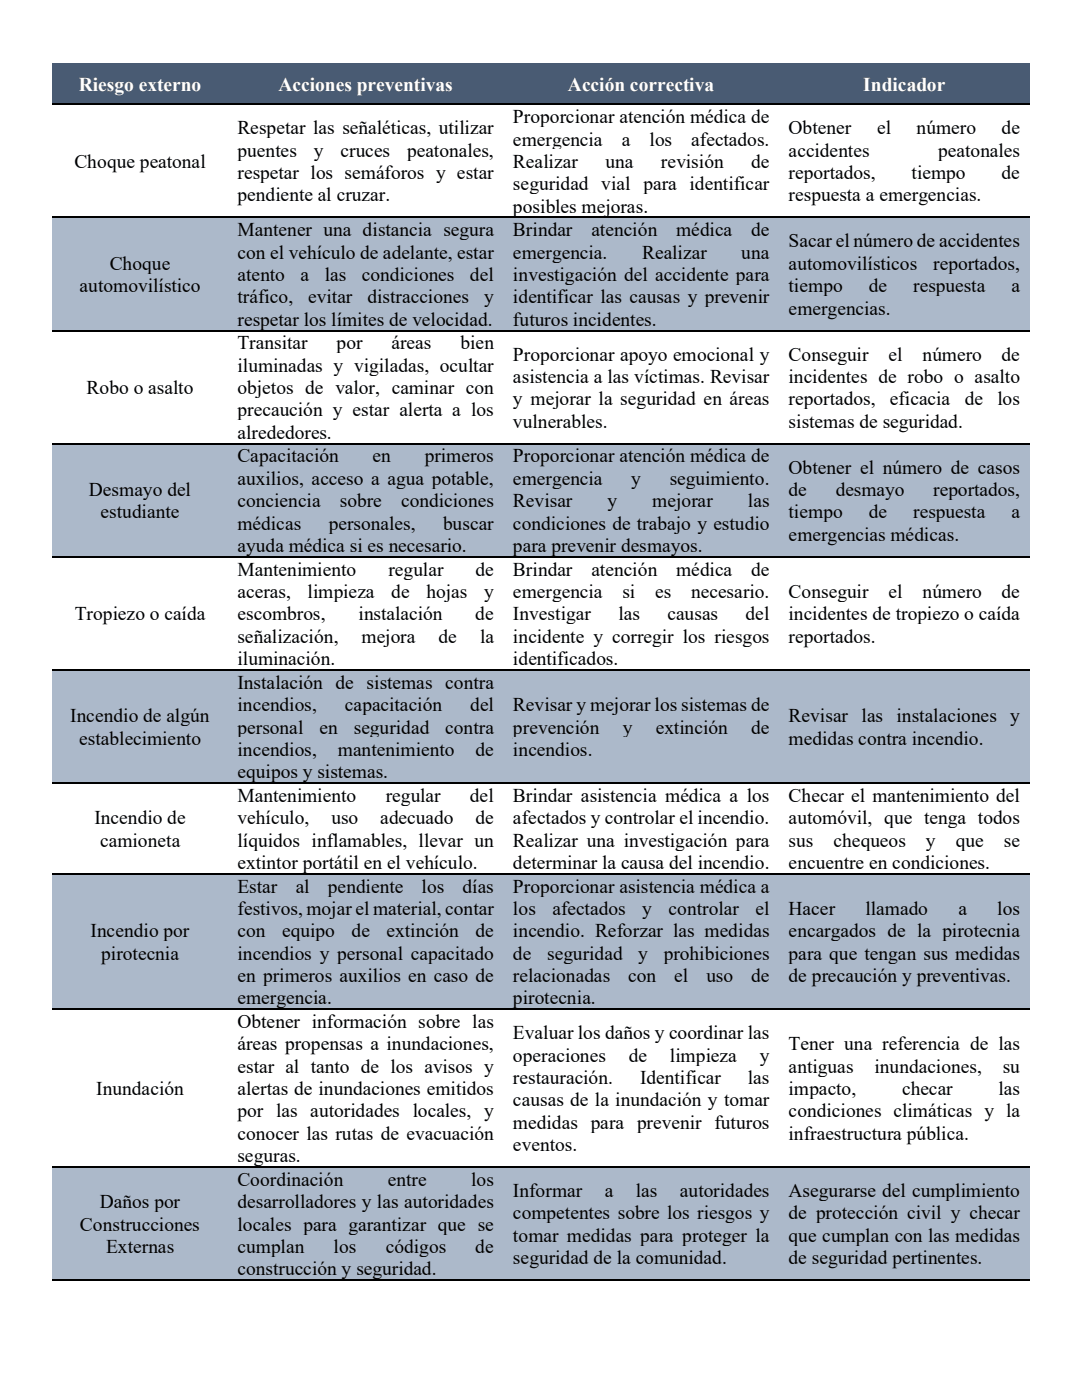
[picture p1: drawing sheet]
<svg xmlns="http://www.w3.org/2000/svg" width="216mm" height="279mm" viewBox="0 0 216 279" stroke-linecap="round" stroke-linejoin="round" font-family="sans-serif">
<defs><g id="words">
<g font-size="3.9" fill="#fff">
<text x="15.7" y="18.1">Riesgo externo</text>
<text x="55.5" y="18.1">Acciones preventivas</text>
<text x="113.3" y="18.1">Acción correctiva</text>
<text x="172.3" y="18.1">Indicador</text>
</g>
<g font-size="3.9">
<text x="47.4" y="26.8">Respetar las señaléticas, utilizar</text>
<text x="102.4" y="24.6">Proporcionar atención médica de</text>
<text x="102.4" y="29">emergencia</text>
<text x="124.1" y="29">a</text>
<text x="129.6" y="29">los</text>
<text x="137.9" y="29">afectados.</text>
<text x="157.4" y="26.8">Obtener</text>
<text x="175" y="26.8">el</text>
<text x="182.9" y="26.8">número</text>
<text x="199.8" y="26.8">de</text>
<text x="14.9" y="33.5">Choque peatonal</text>
<text x="47.4" y="31.3">puentes</text>
<text x="47.4" y="35.7">respetar los semáforos y estar</text>
<text x="62.6" y="31.3">y</text>
<text x="67.9" y="31.3">cruces</text>
<text x="81.2" y="31.3">peatonales,</text>
<text x="102.4" y="33.5">Realizar</text>
<text x="120.8" y="33.5">una</text>
<text x="131.9" y="33.5">revisión</text>
<text x="149.9" y="33.5">de</text>
<text x="157.4" y="31.3">accidentes</text>
<text x="157.4" y="35.7">reportados,</text>
<text x="181.9" y="35.7">tiempo</text>
<text x="187.2" y="31.3">peatonales</text>
<text x="199.9" y="35.7">de</text>
<text x="47.4" y="40.2">pendiente al cruzar.</text>
<text x="102.4" y="38">seguridad vial para identificar</text>
<text x="157.4" y="40.2">respuesta a emergencias.</text>
<text x="47.4" y="47.2">Mantener una distancia segura</text>
<text x="102.4" y="42.4">posibles mejoras.</text>
<text x="102.4" y="47.2">Brindar</text>
<text x="118" y="47.2">atención</text>
<text x="134.9" y="47.2">médica</text>
<text x="149.9" y="47.2">de</text>
<text x="21.9" y="53.8">Choque</text>
<text x="47.4" y="51.6">con el vehículo de adelante, estar</text>
<text x="102.4" y="51.6">emergencia.</text>
<text x="128.1" y="51.6">Realizar</text>
<text x="147.9" y="51.6">una</text>
<text x="157.4" y="49.4">Sacar el número de accidentes</text>
<text x="157.4" y="53.8">automovilísticos</text>
<text x="186.2" y="53.8">reportados,</text>
<text x="15.9" y="58.3">automovilístico</text>
<text x="47.4" y="56.1">atento</text>
<text x="60" y="56.1">a</text>
<text x="64.8" y="56.1">las</text>
<text x="72.2" y="56.1">condiciones</text>
<text x="93.8" y="56.1">del</text>
<text x="102.4" y="56.1">investigación del accidente para</text>
<text x="157.4" y="58.3">tiempo</text>
<text x="173.4" y="58.3">de</text>
<text x="182.2" y="58.3">respuesta</text>
<text x="201.8" y="58.3">a</text>
<text x="47.4" y="60.5">tráfico,</text>
<text x="47.4" y="65">respetar los límites de velocidad.</text>
<text x="61.5" y="60.5">evitar</text>
<text x="73.3" y="60.5">distracciones</text>
<text x="96.6" y="60.5">y</text>
<text x="102.4" y="60.5">identificar las causas y prevenir</text>
<text x="102.4" y="65">futuros incidentes.</text>
<text x="157.4" y="62.8">emergencias.</text>
<text x="47.4" y="69.7">Transitar</text>
<text x="67.2" y="69.7">por</text>
<text x="78.1" y="69.7">áreas</text>
<text x="91.9" y="69.7">bien</text>
<text x="102.4" y="72">Proporcionar apoyo emocional y</text>
<text x="157.4" y="72">Conseguir</text>
<text x="177.3" y="72">el</text>
<text x="184.1" y="72">número</text>
<text x="199.9" y="72">de</text>
<text x="47.4" y="74.2">iluminadas y vigiladas, ocultar</text>
<text x="102.4" y="76.4">asistencia a las víctimas. Revisar</text>
<text x="157.4" y="76.4">incidentes de robo o asalto</text>
<text x="17.3" y="78.7">Robo o asalto</text>
<text x="47.4" y="78.7">objetos de valor, caminar con</text>
<text x="47.4" y="83.1">precaución y estar alerta a los</text>
<text x="102.4" y="80.9">y mejorar la seguridad en áreas</text>
<text x="157.4" y="80.9">reportados,</text>
<text x="177.6" y="80.9">eficacia</text>
<text x="192.5" y="80.9">de</text>
<text x="199" y="80.9">los</text>
<text x="47.4" y="87.6">alrededores.</text>
<text x="102.4" y="85.3">vulnerables.</text>
<text x="157.4" y="85.3">sistemas de seguridad.</text>
<text x="47.4" y="92.3">Capacitación</text>
<text x="74.3" y="92.3">en</text>
<text x="84.8" y="92.3">primeros</text>
<text x="102.4" y="92.3">Proporcionar atención médica de</text>
<text x="157.4" y="94.5">Obtener el número de casos</text>
<text x="17.7" y="99">Desmayo del</text>
<text x="47.4" y="96.8">auxilios, acceso a agua potable,</text>
<text x="47.4" y="101.2">conciencia</text>
<text x="67.8" y="101.2">sobre</text>
<text x="80" y="101.2">condiciones</text>
<text x="102.4" y="96.8">emergencia</text>
<text x="102.4" y="101.2">Revisar</text>
<text x="121.2" y="101.2">y</text>
<text x="126" y="96.8">y</text>
<text x="130.1" y="101.2">mejorar</text>
<text x="133.6" y="96.8">seguimiento.</text>
<text x="149.2" y="101.2">las</text>
<text x="157.4" y="99">de</text>
<text x="166.8" y="99">desmayo</text>
<text x="186.2" y="99">reportados,</text>
<text x="20.1" y="103.5">estudiante</text>
<text x="47.4" y="105.7">médicas</text>
<text x="65.6" y="105.7">personales,</text>
<text x="88.4" y="105.7">buscar</text>
<text x="102.4" y="105.7">condiciones de trabajo y estudio</text>
<text x="157.4" y="103.5">tiempo</text>
<text x="157.4" y="107.9">emergencias médicas.</text>
<text x="173.4" y="103.5">de</text>
<text x="182.2" y="103.5">respuesta</text>
<text x="201.8" y="103.5">a</text>
<text x="47.4" y="110.2">ayuda médica si es necesario.</text>
<text x="102.4" y="110.2">para prevenir desmayos.</text>
<text x="47.4" y="114.9">Mantenimiento</text>
<text x="47.4" y="119.3">aceras,</text>
<text x="61.4" y="119.3">limpieza</text>
<text x="77.5" y="114.9">regular</text>
<text x="78.1" y="119.3">de</text>
<text x="85.1" y="119.3">hojas</text>
<text x="94.9" y="114.9">de</text>
<text x="96.6" y="119.3">y</text>
<text x="102.4" y="114.9">Brindar</text>
<text x="102.4" y="119.3">emergencia</text>
<text x="118" y="114.9">atención</text>
<text x="124.2" y="119.3">si</text>
<text x="130.7" y="119.3">es</text>
<text x="134.9" y="114.9">médica</text>
<text x="137.9" y="119.3">necesario.</text>
<text x="149.9" y="114.9">de</text>
<text x="157.4" y="119.3">Conseguir</text>
<text x="177.3" y="119.3">el</text>
<text x="184.1" y="119.3">número</text>
<text x="199.9" y="119.3">de</text>
<text x="14.9" y="123.8">Tropiezo o caída</text>
<text x="47.4" y="123.8">escombros,</text>
<text x="71.5" y="123.8">instalación</text>
<text x="94.8" y="123.8">de</text>
<text x="102.4" y="123.8">Investigar</text>
<text x="123.4" y="123.8">las</text>
<text x="133.2" y="123.8">causas</text>
<text x="148.8" y="123.8">del</text>
<text x="157.4" y="123.8">incidentes de tropiezo o caída</text>
<text x="47.4" y="128.3">señalización,</text>
<text x="72.1" y="128.3">mejora</text>
<text x="87.5" y="128.3">de</text>
<text x="95.8" y="128.3">la</text>
<text x="102.4" y="128.3">incidente y corregir los riesgos</text>
<text x="157.4" y="128.3">reportados.</text>
<text x="47.4" y="132.7">iluminación.</text>
<text x="47.4" y="137.5">Instalación de sistemas contra</text>
<text x="102.4" y="132.7">identificados.</text>
<text x="47.4" y="141.9">incendios,</text>
<text x="68.8" y="141.9">capacitación</text>
<text x="93.8" y="141.9">del</text>
<text x="102.4" y="141.9">Revisar y mejorar los sistemas de</text>
<text x="14" y="144.1">Incendio de algún</text>
<text x="15.8" y="148.6">establecimiento</text>
<text x="47.4" y="146.4">personal</text>
<text x="63.7" y="146.4">en</text>
<text x="70.6" y="146.4">seguridad</text>
<text x="88.9" y="146.4">contra</text>
<text x="102.4" y="146.4">prevención</text>
<text x="124.3" y="146.4">y</text>
<text x="130.8" y="146.4">extinción</text>
<text x="149.9" y="146.4">de</text>
<text x="157.4" y="144.1">Revisar las instalaciones y</text>
<text x="157.4" y="148.6">medidas contra incendio.</text>
<text x="47.4" y="150.8">incendios,</text>
<text x="47.4" y="155.3">equipos y sistemas.</text>
<text x="67.4" y="150.8">mantenimiento</text>
<text x="94.9" y="150.8">de</text>
<text x="102.4" y="150.8">incendios.</text>
<text x="47.4" y="160">Mantenimiento</text>
<text x="77" y="160">regular</text>
<text x="93.8" y="160">del</text>
<text x="102.4" y="160">Brindar asistencia médica a los</text>
<text x="157.4" y="160">Checar el mantenimiento del</text>
<text x="18.8" y="164.5">Incendio de</text>
<text x="47.4" y="164.5">vehículo,</text>
<text x="66.1" y="164.5">uso</text>
<text x="75.9" y="164.5">adecuado</text>
<text x="94.9" y="164.5">de</text>
<text x="102.4" y="164.5">afectados y controlar el incendio.</text>
<text x="157.4" y="164.5">automóvil, que tenga todos</text>
<text x="20" y="169">camioneta</text>
<text x="47.4" y="169">líquidos inflamables, llevar un</text>
<text x="47.4" y="173.4">extintor portátil en el vehículo.</text>
<text x="102.4" y="169">Realizar una investigación para</text>
<text x="102.4" y="173.4">determinar la causa del incendio.</text>
<text x="157.4" y="169">sus</text>
<text x="157.4" y="173.4">encuentre en condiciones.</text>
<text x="166.3" y="169">chequeos</text>
<text x="184.7" y="169">y</text>
<text x="190.7" y="169">que</text>
<text x="200.3" y="169">se</text>
<text x="47.4" y="178.1">Estar</text>
<text x="59" y="178.1">al</text>
<text x="65.4" y="178.1">pendiente</text>
<text x="84.1" y="178.1">los</text>
<text x="92.3" y="178.1">días</text>
<text x="102.4" y="178.1">Proporcionar asistencia médica a</text>
<text x="47.4" y="182.6">festivos, mojar el material, contar</text>
<text x="102.4" y="182.6">los</text>
<text x="110.2" y="182.6">afectados</text>
<text x="128.2" y="182.6">y</text>
<text x="133.4" y="182.6">controlar</text>
<text x="150.7" y="182.6">el</text>
<text x="157.4" y="182.6">Hacer</text>
<text x="172.7" y="182.6">llamado</text>
<text x="191.2" y="182.6">a</text>
<text x="199" y="182.6">los</text>
<text x="18.1" y="187.1">Incendio por</text>
<text x="20.2" y="191.5">pirotecnia</text>
<text x="47.4" y="187.1">con</text>
<text x="47.4" y="191.5">incendios y personal capacitado</text>
<text x="56.3" y="187.1">equipo</text>
<text x="70.2" y="187.1">de</text>
<text x="77.2" y="187.1">extinción</text>
<text x="94.9" y="187.1">de</text>
<text x="102.4" y="187.1">incendio. Reforzar las medidas</text>
<text x="102.4" y="191.5">de</text>
<text x="109.2" y="191.5">seguridad</text>
<text x="127.4" y="191.5">y</text>
<text x="132.4" y="191.5">prohibiciones</text>
<text x="157.4" y="187.1">encargados de la pirotecnia</text>
<text x="157.4" y="191.5">para que tengan sus medidas</text>
<text x="47.4" y="196">en primeros auxilios en caso de</text>
<text x="102.4" y="196">relacionadas</text>
<text x="125.3" y="196">con</text>
<text x="134.5" y="196">el</text>
<text x="141" y="196">uso</text>
<text x="149.9" y="196">de</text>
<text x="157.4" y="196">de precaución y preventivas.</text>
<text x="47.4" y="200.4">emergencia.</text>
<text x="102.4" y="200.4">pirotecnia.</text>
<text x="47.4" y="205.2">Obtener información sobre las</text>
<text x="47.4" y="209.6">áreas propensas a inundaciones,</text>
<text x="102.4" y="207.4">Evaluar los daños y coordinar las</text>
<text x="157.4" y="209.6">Tener una referencia de las</text>
<text x="47.4" y="214.1">estar al tanto de los avisos y</text>
<text x="102.4" y="211.9">operaciones</text>
<text x="125.5" y="211.9">de</text>
<text x="133.6" y="211.9">limpieza</text>
<text x="151.6" y="211.9">y</text>
<text x="157.4" y="214.1">antiguas</text>
<text x="174.5" y="214.1">inundaciones,</text>
<text x="200.1" y="214.1">su</text>
<text x="19.2" y="218.6">Inundación</text>
<text x="47.4" y="218.6">alertas de inundaciones emitidos</text>
<text x="102.4" y="216.3">restauración.</text>
<text x="102.4" y="220.8">causas de la inundación y tomar</text>
<text x="127.7" y="216.3">Identificar</text>
<text x="149.2" y="216.3">las</text>
<text x="157.4" y="218.6">impacto,</text>
<text x="180" y="218.6">checar</text>
<text x="199.2" y="218.6">las</text>
<text x="47.4" y="223">por las autoridades locales, y</text>
<text x="47.4" y="227.5">conocer las rutas de evacuación</text>
<text x="102.4" y="225.3">medidas para prevenir futuros</text>
<text x="157.4" y="223">condiciones climáticas y la</text>
<text x="157.4" y="227.5">infraestructura pública.</text>
<text x="47.4" y="231.9">seguras.</text>
<text x="102.4" y="229.7">eventos.</text>
<text x="47.4" y="236.7">Coordinación</text>
<text x="77.4" y="236.7">entre</text>
<text x="94" y="236.7">los</text>
<text x="102.4" y="238.9">Informar</text>
<text x="120.7" y="238.9">a</text>
<text x="126.9" y="238.9">las</text>
<text x="135.7" y="238.9">autoridades</text>
<text x="157.4" y="238.9">Asegurarse del cumplimiento</text>
<text x="16" y="245.6">Construcciones</text>
<text x="19.9" y="241.1">Daños por</text>
<text x="47.4" y="241.1">desarrolladores y las autoridades</text>
<text x="47.4" y="245.6">locales para garantizar que se</text>
<text x="102.4" y="243.4">competentes sobre los riesgos y</text>
<text x="157.4" y="243.4">de protección civil y checar</text>
<text x="21.2" y="250.1">Externas</text>
<text x="47.4" y="250.1">cumplan</text>
<text x="66.6" y="250.1">los</text>
<text x="77" y="250.1">códigos</text>
<text x="94.8" y="250.1">de</text>
<text x="102.4" y="247.8">tomar medidas para proteger la</text>
<text x="157.4" y="247.8">que cumplan con las medidas</text>
<text x="47.4" y="254.5">construcción y seguridad.</text>
<text x="102.4" y="252.3">seguridad de la comunidad.</text>
<text x="157.4" y="252.3">de seguridad pertinentes.</text>
</g>
</g></defs>
<g fill="#495b73">
<path d="M10.5 12.7h35v8h-35z"/>
<path d="M12.4 14.5h31.2v4.4h-31.2z"/>
<path d="M45.5 12.7h55v8h-55z"/>
<path d="M47.4 14.5h51.2v4.4h-51.2z"/>
<path d="M100.5 12.7h54.9v8h-54.9z"/>
<path d="M102.4 14.5h51.1v4.4h-51.1z"/>
<path d="M155.4 12.7h50v8h-50z"/>
<path d="M157.4 14.5h46.1v4.4h-46.1z"/>
</g>
<g fill="#fff">
<path d="M10.5 21h35v22.3h-35z"/>
<path d="M12.4 29.9h31.2v4.5h-31.2z"/>
<path d="M45.5 21h55v22.3h-55z"/>
<path d="M47.4 23.2h51.2v4.5h-51.2z"/>
<path d="M47.4 27.7h51.2v4.4h-51.2z"/>
<path d="M47.4 32.1h51.2v4.5h-51.2z"/>
<path d="M47.4 36.6h51.2v4.5h-51.2z"/>
<path d="M100.5 21h54.9v22.3h-54.9z"/>
<path d="M102.4 21h51.1v4.4h-51.1z"/>
<path d="M102.4 25.4h51.1v4.5h-51.1z"/>
<path d="M102.4 29.9h51.1v4.5h-51.1z"/>
<path d="M102.4 34.4h51.1v4.4h-51.1z"/>
<path d="M102.4 38.8h51.1v4.5h-51.1z"/>
<path d="M155.4 21h50v22.3h-50z"/>
<path d="M157.4 23.2h46.1v4.5h-46.1z"/>
<path d="M157.4 27.7h46.1v4.4h-46.1z"/>
<path d="M157.4 32.1h46.1v4.5h-46.1z"/>
<path d="M157.4 36.6h46.1v4.5h-46.1z"/>
</g>
<path d="M10.5 20.8h194.9" fill="none" stroke="#000" stroke-width=".25"/>
<g fill="#acb9ca">
<path d="M10.5 43.6h35v22.3h-35z"/>
<path d="M12.4 50.2h31.2v4.5h-31.2z"/>
<path d="M12.4 54.7h31.2v4.5h-31.2z"/>
<path d="M45.5 43.6h55v22.3h-55z"/>
<path d="M47.4 43.6h51.2v4.4h-51.2z"/>
<path d="M47.4 48h51.2v4.5h-51.2z"/>
<path d="M47.4 52.5h51.2v4.4h-51.2z"/>
<path d="M47.4 56.9h51.2v4.5h-51.2z"/>
<path d="M47.4 61.4h51.2v4.5h-51.2z"/>
<path d="M100.5 43.6h54.9v22.3h-54.9z"/>
<path d="M102.4 43.6h51.1v4.4h-51.1z"/>
<path d="M102.4 48h51.1v4.5h-51.1z"/>
<path d="M102.4 52.5h51.1v4.4h-51.1z"/>
<path d="M102.4 56.9h51.1v4.5h-51.1z"/>
<path d="M102.4 61.4h51.1v4.5h-51.1z"/>
<path d="M155.4 43.6h50v22.3h-50z"/>
<path d="M157.4 45.8h46.1v4.4h-46.1z"/>
<path d="M157.4 50.2h46.1v4.5h-46.1z"/>
<path d="M157.4 54.7h46.1v4.5h-46.1z"/>
<path d="M157.4 59.2h46.1v4.4h-46.1z"/>
</g>
<path d="M10.5 43.4h194.9" fill="none" stroke="#000" stroke-width=".25"/>
<g fill="#fff">
<path d="M10.5 66.1h35v22.3h-35z"/>
<path d="M12.4 75.1h31.2v4.4h-31.2z"/>
<path d="M45.5 66.1h55v22.3h-55z"/>
<path d="M47.4 66.1h51.2v4.5h-51.2z"/>
<path d="M47.4 70.6h51.2v4.5h-51.2z"/>
<path d="M47.4 75.1h51.2v4.4h-51.2z"/>
<path d="M47.4 79.5h51.2v4.5h-51.2z"/>
<path d="M47.4 84h51.2v4.4h-51.2z"/>
<path d="M100.5 66.1h54.9v22.3h-54.9z"/>
<path d="M102.4 68.4h51.1v4.4h-51.1z"/>
<path d="M102.4 72.8h51.1v4.5h-51.1z"/>
<path d="M102.4 77.3h51.1v4.4h-51.1z"/>
<path d="M102.4 81.7h51.1v4.5h-51.1z"/>
<path d="M155.4 66.1h50v22.3h-50z"/>
<path d="M157.4 68.4h46.1v4.4h-46.1z"/>
<path d="M157.4 72.8h46.1v4.5h-46.1z"/>
<path d="M157.4 77.3h46.1v4.4h-46.1z"/>
<path d="M157.4 81.7h46.1v4.5h-46.1z"/>
</g>
<path d="M10.5 66h194.9" fill="none" stroke="#000" stroke-width=".25"/>
<g fill="#acb9ca">
<path d="M10.5 88.7h35v22.3h-35z"/>
<path d="M12.4 95.4h31.2v4.5h-31.2z"/>
<path d="M12.4 99.9h31.2v4.4h-31.2z"/>
<path d="M45.5 88.7h55v22.3h-55z"/>
<path d="M47.4 88.7h51.2v4.5h-51.2z"/>
<path d="M47.4 93.2h51.2v4.4h-51.2z"/>
<path d="M47.4 97.6h51.2v4.5h-51.2z"/>
<path d="M47.4 102.1h51.2v4.5h-51.2z"/>
<path d="M47.4 106.6h51.2v4.4h-51.2z"/>
<path d="M100.5 88.7h54.9v22.3h-54.9z"/>
<path d="M102.4 88.7h51.1v4.5h-51.1z"/>
<path d="M102.4 93.2h51.1v4.4h-51.1z"/>
<path d="M102.4 97.6h51.1v4.5h-51.1z"/>
<path d="M102.4 102.1h51.1v4.5h-51.1z"/>
<path d="M102.4 106.6h51.1v4.4h-51.1z"/>
<path d="M155.4 88.7h50v22.3h-50z"/>
<path d="M157.4 90.9h46.1v4.5h-46.1z"/>
<path d="M157.4 95.4h46.1v4.5h-46.1z"/>
<path d="M157.4 99.9h46.1v4.4h-46.1z"/>
<path d="M157.4 104.3h46.1v4.5h-46.1z"/>
</g>
<path d="M10.5 88.6h194.9" fill="none" stroke="#000" stroke-width=".25"/>
<g fill="#fff">
<path d="M10.5 111.3h35v22.3h-35z"/>
<path d="M12.4 120.2h31.2v4.5h-31.2z"/>
<path d="M45.5 111.3h55v22.3h-55z"/>
<path d="M47.4 111.3h51.2v4.4h-51.2z"/>
<path d="M47.4 115.7h51.2v4.5h-51.2z"/>
<path d="M47.4 120.2h51.2v4.5h-51.2z"/>
<path d="M47.4 124.7h51.2v4.4h-51.2z"/>
<path d="M47.4 129.1h51.2v4.5h-51.2z"/>
<path d="M100.5 111.3h54.9v22.3h-54.9z"/>
<path d="M102.4 111.3h51.1v4.4h-51.1z"/>
<path d="M102.4 115.7h51.1v4.5h-51.1z"/>
<path d="M102.4 120.2h51.1v4.5h-51.1z"/>
<path d="M102.4 124.7h51.1v4.4h-51.1z"/>
<path d="M102.4 129.1h51.1v4.5h-51.1z"/>
<path d="M155.4 111.3h50v22.3h-50z"/>
<path d="M157.4 115.7h46.1v4.5h-46.1z"/>
<path d="M157.4 120.2h46.1v4.5h-46.1z"/>
<path d="M157.4 124.7h46.1v4.4h-46.1z"/>
</g>
<path d="M10.5 111.1h194.9" fill="none" stroke="#000" stroke-width=".25"/>
<g fill="#acb9ca">
<path d="M10.5 133.9h35v22.3h-35z"/>
<path d="M12.4 140.5h31.2v4.5h-31.2z"/>
<path d="M12.4 145h31.2v4.5h-31.2z"/>
<path d="M45.5 133.9h55v22.3h-55z"/>
<path d="M47.4 133.9h51.2v4.4h-51.2z"/>
<path d="M47.4 138.3h51.2v4.5h-51.2z"/>
<path d="M47.4 142.8h51.2v4.4h-51.2z"/>
<path d="M47.4 147.2h51.2v4.5h-51.2z"/>
<path d="M47.4 151.7h51.2v4.5h-51.2z"/>
<path d="M100.5 133.9h54.9v22.3h-54.9z"/>
<path d="M102.4 138.3h51.1v4.5h-51.1z"/>
<path d="M102.4 142.8h51.1v4.4h-51.1z"/>
<path d="M102.4 147.2h51.1v4.5h-51.1z"/>
<path d="M155.4 133.9h50v22.3h-50z"/>
<path d="M157.4 140.5h46.1v4.5h-46.1z"/>
<path d="M157.4 145h46.1v4.5h-46.1z"/>
</g>
<path d="M10.5 133.7h194.9" fill="none" stroke="#000" stroke-width=".25"/>
<g fill="#fff">
<path d="M10.5 156.4h35v17.9h-35z"/>
<path d="M12.4 160.9h31.2v4.5h-31.2z"/>
<path d="M12.4 165.4h31.2v4.4h-31.2z"/>
<path d="M45.5 156.4h55v17.9h-55z"/>
<path d="M47.4 156.4h51.2v4.5h-51.2z"/>
<path d="M47.4 160.9h51.2v4.5h-51.2z"/>
<path d="M47.4 165.4h51.2v4.4h-51.2z"/>
<path d="M47.4 169.8h51.2v4.5h-51.2z"/>
<path d="M100.5 156.4h54.9v17.9h-54.9z"/>
<path d="M102.4 156.4h51.1v4.5h-51.1z"/>
<path d="M102.4 160.9h51.1v4.5h-51.1z"/>
<path d="M102.4 165.4h51.1v4.4h-51.1z"/>
<path d="M102.4 169.8h51.1v4.5h-51.1z"/>
<path d="M155.4 156.4h50v17.9h-50z"/>
<path d="M157.4 156.4h46.1v4.5h-46.1z"/>
<path d="M157.4 160.9h46.1v4.5h-46.1z"/>
<path d="M157.4 165.4h46.1v4.4h-46.1z"/>
<path d="M157.4 169.8h46.1v4.5h-46.1z"/>
</g>
<path d="M10.5 156.3h194.9" fill="none" stroke="#000" stroke-width=".25"/>
<g fill="#acb9ca">
<path d="M10.5 174.5h35v26.8h-35z"/>
<path d="M12.4 183.5h31.2v4.4h-31.2z"/>
<path d="M12.4 187.9h31.2v4.5h-31.2z"/>
<path d="M45.5 174.5h55v26.8h-55z"/>
<path d="M47.4 174.5h51.2v4.5h-51.2z"/>
<path d="M47.4 179h51.2v4.5h-51.2z"/>
<path d="M47.4 183.5h51.2v4.4h-51.2z"/>
<path d="M47.4 187.9h51.2v4.5h-51.2z"/>
<path d="M47.4 192.4h51.2v4.4h-51.2z"/>
<path d="M47.4 196.8h51.2v4.5h-51.2z"/>
<path d="M100.5 174.5h54.9v26.8h-54.9z"/>
<path d="M102.4 174.5h51.1v4.5h-51.1z"/>
<path d="M102.4 179h51.1v4.5h-51.1z"/>
<path d="M102.4 183.5h51.1v4.4h-51.1z"/>
<path d="M102.4 187.9h51.1v4.5h-51.1z"/>
<path d="M102.4 192.4h51.1v4.4h-51.1z"/>
<path d="M102.4 196.8h51.1v4.5h-51.1z"/>
<path d="M155.4 174.5h50v26.8h-50z"/>
<path d="M157.4 179h46.1v4.5h-46.1z"/>
<path d="M157.4 183.5h46.1v4.4h-46.1z"/>
<path d="M157.4 187.9h46.1v4.5h-46.1z"/>
<path d="M157.4 192.4h46.1v4.4h-46.1z"/>
</g>
<path d="M10.5 174.4h194.9" fill="none" stroke="#000" stroke-width=".25"/>
<g fill="#fff">
<path d="M10.5 201.6h35v31.2h-35z"/>
<path d="M12.4 215h31.2v4.4h-31.2z"/>
<path d="M45.5 201.6h55v31.2h-55z"/>
<path d="M47.4 201.6h51.2v4.4h-51.2z"/>
<path d="M47.4 206h51.2v4.5h-51.2z"/>
<path d="M47.4 210.5h51.2v4.5h-51.2z"/>
<path d="M47.4 215h51.2v4.4h-51.2z"/>
<path d="M47.4 219.4h51.2v4.5h-51.2z"/>
<path d="M47.4 223.9h51.2v4.4h-51.2z"/>
<path d="M47.4 228.3h51.2v4.5h-51.2z"/>
<path d="M100.5 201.6h54.9v31.2h-54.9z"/>
<path d="M102.4 203.8h51.1v4.5h-51.1z"/>
<path d="M102.4 208.3h51.1v4.4h-51.1z"/>
<path d="M102.4 212.7h51.1v4.5h-51.1z"/>
<path d="M102.4 217.2h51.1v4.5h-51.1z"/>
<path d="M102.4 221.7h51.1v4.4h-51.1z"/>
<path d="M102.4 226.1h51.1v4.5h-51.1z"/>
<path d="M155.4 201.6h50v31.2h-50z"/>
<path d="M157.4 206h46.1v4.5h-46.1z"/>
<path d="M157.4 210.5h46.1v4.5h-46.1z"/>
<path d="M157.4 215h46.1v4.4h-46.1z"/>
<path d="M157.4 219.4h46.1v4.5h-46.1z"/>
<path d="M157.4 223.9h46.1v4.4h-46.1z"/>
</g>
<path d="M10.5 201.4h194.9" fill="none" stroke="#000" stroke-width=".25"/>
<g fill="#acb9ca">
<path d="M10.5 233.1h35v22.3h-35z"/>
<path d="M12.4 237.5h31.2v4.5h-31.2z"/>
<path d="M12.4 242h31.2v4.5h-31.2z"/>
<path d="M12.4 246.5h31.2v4.4h-31.2z"/>
<path d="M45.5 233.1h55v22.3h-55z"/>
<path d="M47.4 233.1h51.2v4.4h-51.2z"/>
<path d="M47.4 237.5h51.2v4.5h-51.2z"/>
<path d="M47.4 242h51.2v4.5h-51.2z"/>
<path d="M47.4 246.5h51.2v4.4h-51.2z"/>
<path d="M47.4 250.9h51.2v4.5h-51.2z"/>
<path d="M100.5 233.1h54.9v22.3h-54.9z"/>
<path d="M102.4 235.3h51.1v4.5h-51.1z"/>
<path d="M102.4 239.8h51.1v4.4h-51.1z"/>
<path d="M102.4 244.2h51.1v4.5h-51.1z"/>
<path d="M102.4 248.7h51.1v4.5h-51.1z"/>
<path d="M155.4 233.1h50v22.3h-50z"/>
<path d="M157.4 235.3h46.1v4.5h-46.1z"/>
<path d="M157.4 239.8h46.1v4.4h-46.1z"/>
<path d="M157.4 244.2h46.1v4.5h-46.1z"/>
<path d="M157.4 248.7h46.1v4.5h-46.1z"/>
</g>
<path d="M10.5 233h194.9" fill="none" stroke="#000" stroke-width=".25"/>
<g fill="#fff">
<path d="M10.5 255.7h35v8h-35z"/>
<path d="M12.4 257.4h31.2v4.5h-31.2z"/>
<path d="M45.5 255.7h55v8h-55z"/>
<path d="M47.4 257.4h51.2v4.5h-51.2z"/>
<path d="M100.5 255.7h54.9v8h-54.9z"/>
<path d="M102.4 257.4h51.1v4.5h-51.1z"/>
<path d="M155.4 255.7h50v8h-50z"/>
<path d="M157.4 257.4h46.1v4.5h-46.1z"/>
</g>
<path d="M10.5 255.5h194.9" fill="none" stroke="#000" stroke-width=".25"/>
<use href="#words"/>
</svg>
